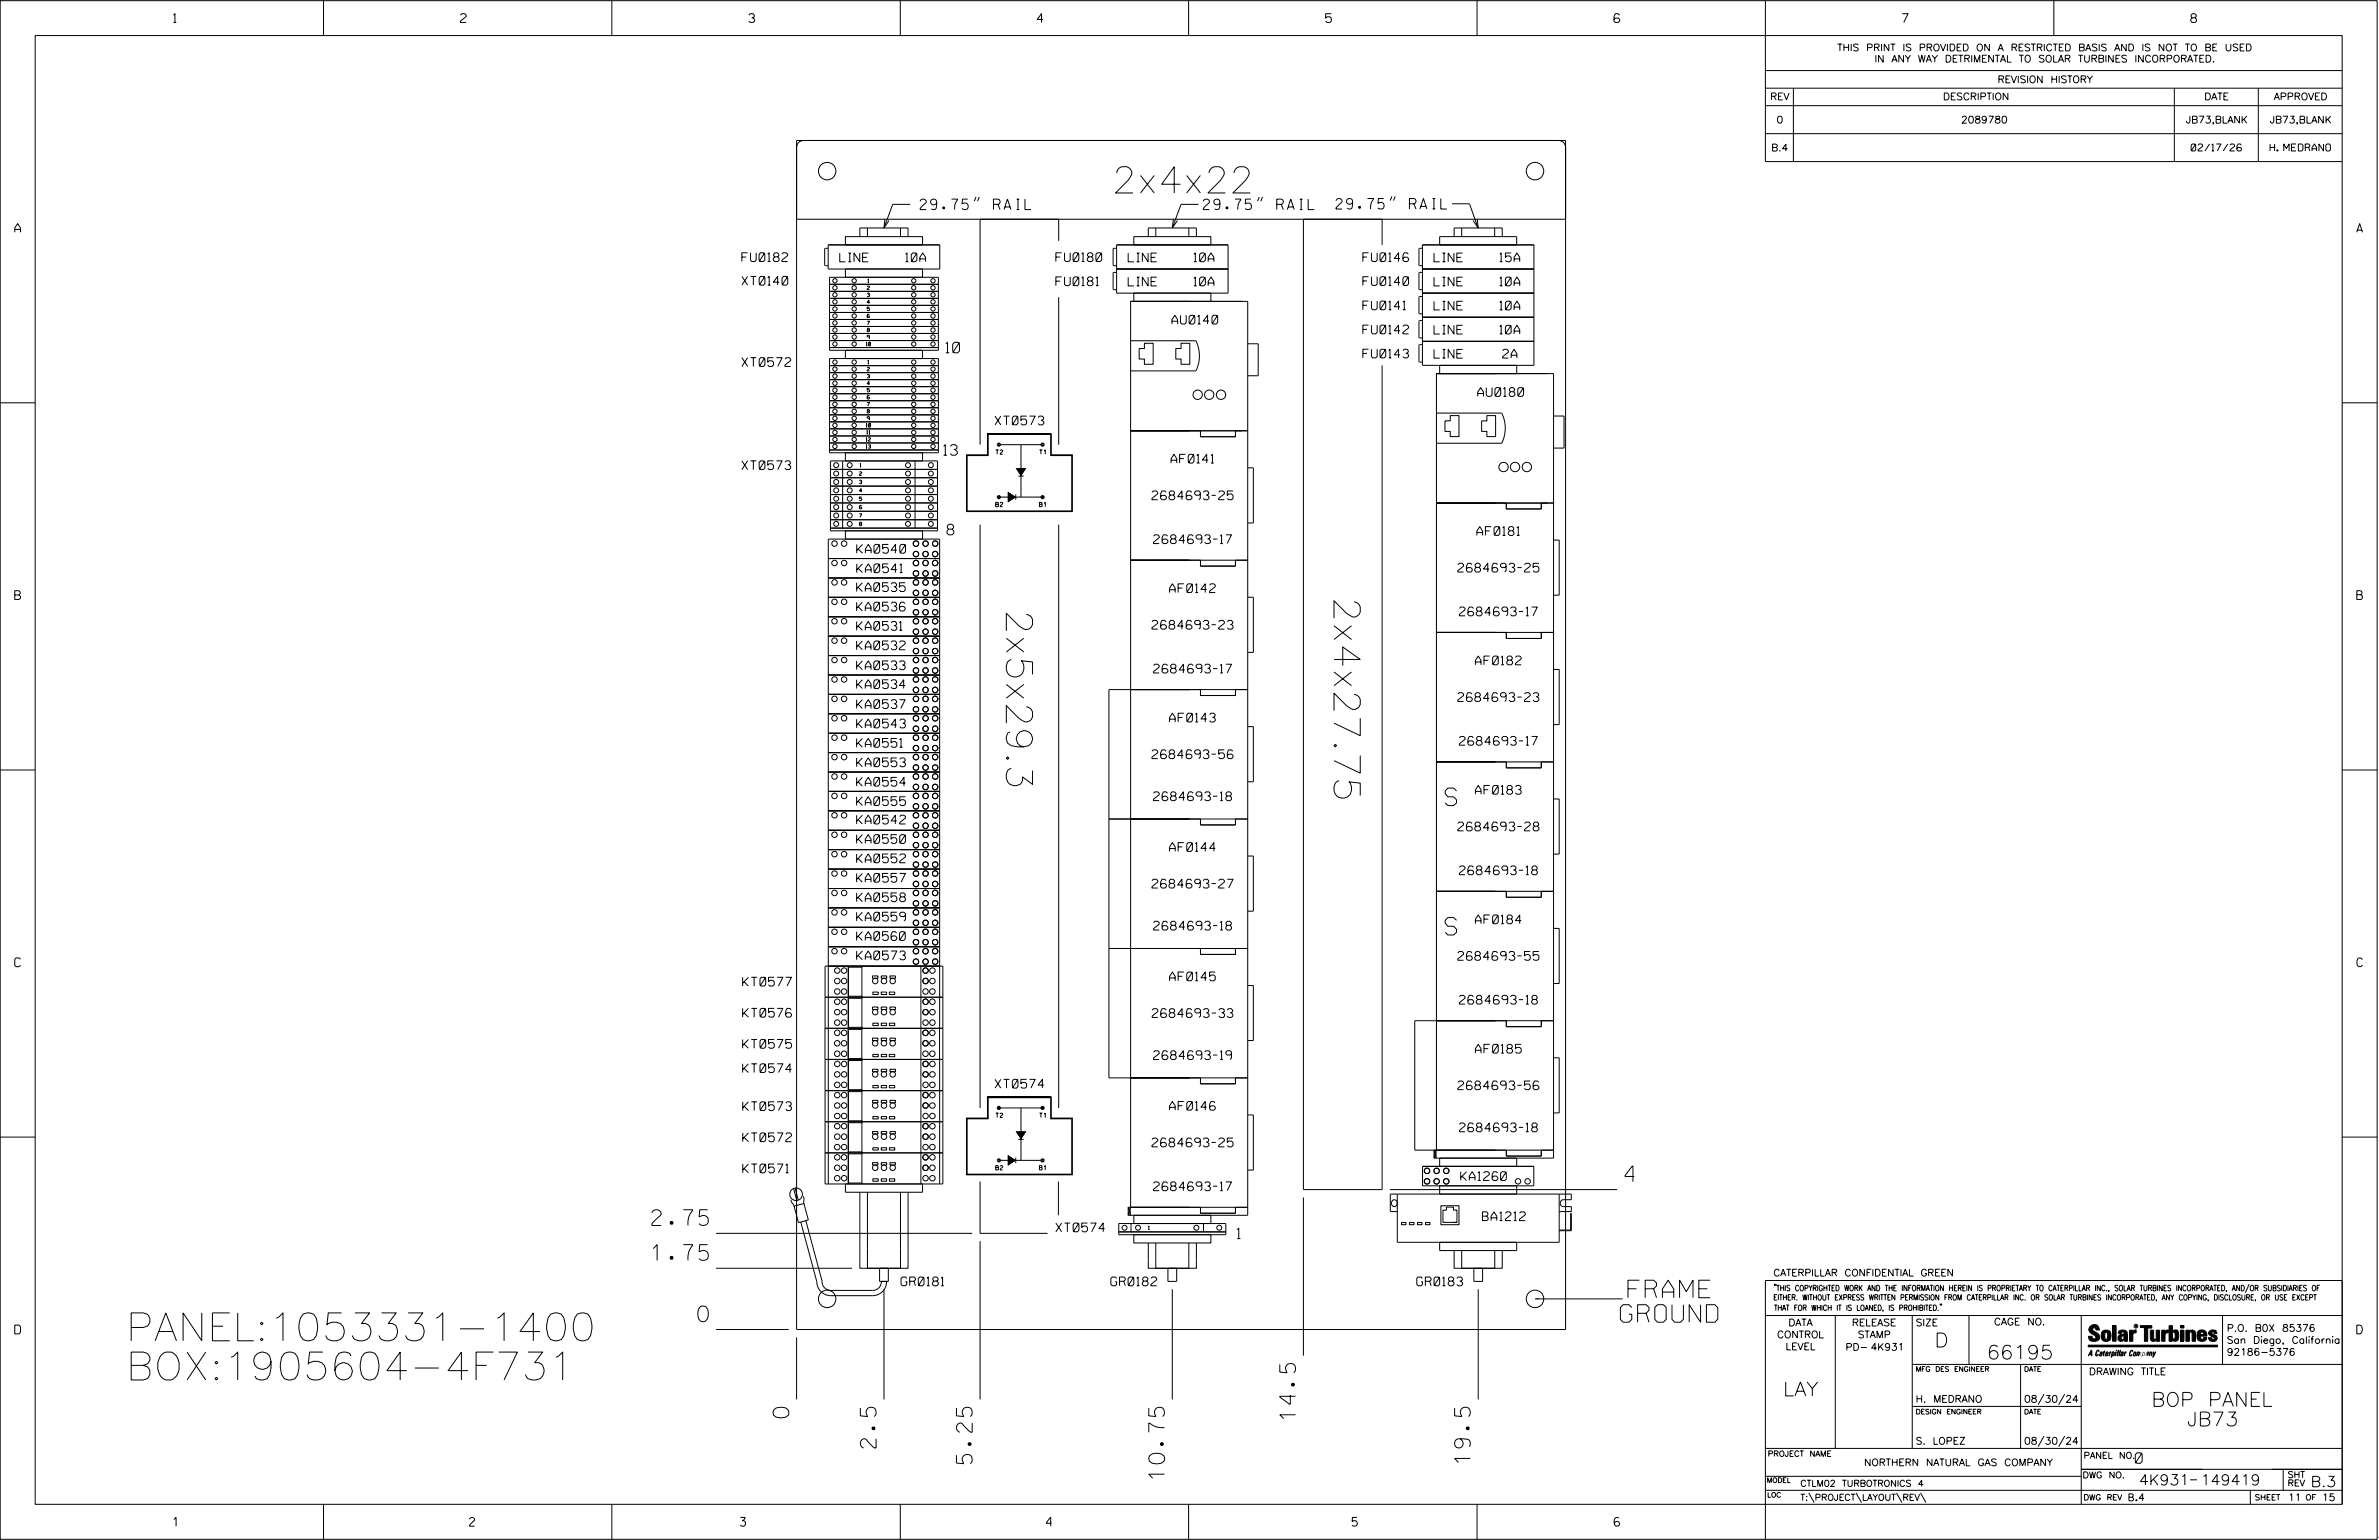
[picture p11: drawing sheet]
<svg xmlns="http://www.w3.org/2000/svg" width="864mm" height="559mm" viewBox="0 0 864 559" stroke-linecap="round" stroke-linejoin="round" font-family="sans-serif">
<defs><g id="words">
<g font-size="10.2">
<text x="45.7" y="486.5">PANEL:1053331-1400</text>
<text x="45.7" y="500.7">BOX:1905604-4F731</text>
</g>
<g font-size="9.5">
<text x="403.6" y="70">2x4x22</text>
<text x="365.3" y="221.2" transform="rotate(90 365.3 221.2)">2x5x29.3</text>
<text x="484.3" y="216.6" transform="rotate(90 484.3 216.6)">2x4x27.75</text>
</g>
<g font-size="6.3">
<text x="524.6" y="292.3">S</text>
<text x="524.6" y="339.3">S</text>
<text x="591" y="470.9">FRAME</text>
<text x="588.2" y="479.8">GROUND</text>
</g>
<g font-size="5.7">
<text x="589.9" y="428.8">4</text>
<text x="236.6" y="444.7">2.75</text>
<text x="236.6" y="457.4">1.75</text>
<text x="253.3" y="479.6">0</text>
<text x="286.3" y="514.4" transform="rotate(-90 286.3 514.4)">0</text>
<text x="470.3" y="515.3" transform="rotate(-90 470.3 515.3)">14.5</text>
<text x="318" y="525.4" transform="rotate(-90 318 525.4)">2.5</text>
<text x="352.9" y="531.1" transform="rotate(-90 352.9 531.1)">5.25</text>
<text x="533.7" y="531.1" transform="rotate(-90 533.7 531.1)">19.5</text>
<text x="422.7" y="536.8" transform="rotate(-90 422.7 536.8)">10.75</text>
</g>
<g font-size="5.1">
<text x="702.3" y="488.8">D</text>
<text x="721.2" y="493.2">66195</text>
<text x="647.3" y="506.5">LAY</text>
<text x="781" y="510.3">BOP PANEL</text>
<text x="793.9" y="517.4">JB73</text>
</g>
<g font-size="3.8">
<text x="334" y="76.1">29.75&quot; RAIL</text>
<text x="436.8" y="76.1">29.75&quot; RAIL</text>
<text x="485" y="75.8">29.75&quot; RAIL</text>
<text x="343.4" y="128">10</text>
<text x="342.5" y="165.2">13</text>
<text x="343.8" y="194">8</text>
<text x="449.1" y="449.4">1</text>
<text x="775.1" y="531">0</text>
<text x="776.5" y="538.9">4K931</text>
<text x="798.8" y="538.9">149419</text>
<text x="838.8" y="539.5">B.3</text>
</g>
<g font-size="3.2">
<text x="63" y="8.2">1</text>
<text x="167.2" y="8.2">2</text>
<text x="271.8" y="8.2">3</text>
<text x="376.5" y="8.2">4</text>
<text x="481.2" y="8.2">5</text>
<text x="690.6" y="8.2">7</text>
<text x="795.3" y="8.2">8</text>
<text x="5.4" y="84.3">A</text>
<text x="855.5" y="84.3">A</text>
<text x="269.3" y="94.9">FU0182</text>
<text x="304.8" y="95">LINE</text>
<text x="328.7" y="95">10A</text>
<text x="383.3" y="94.9">FU0180</text>
<text x="409.5" y="95">LINE</text>
<text x="433.4" y="95">10A</text>
<text x="494.7" y="94.9">FU0146</text>
<text x="520.6" y="95">LINE</text>
<text x="544.4" y="95">15A</text>
<text x="269.3" y="103.5">XT0140</text>
<text x="383.3" y="103.6">FU0181</text>
<text x="409.5" y="103.7">LINE</text>
<text x="433.4" y="103.7">10A</text>
<text x="494.7" y="103.6">FU0140</text>
<text x="520.6" y="103.7">LINE</text>
<text x="544.4" y="103.7">10A</text>
<text x="494.7" y="112.4">FU0141</text>
<text x="520.6" y="112.5">LINE</text>
<text x="544.4" y="112.5">10A</text>
<text x="425.4" y="117.6">AU0140</text>
<text x="494.7" y="121.1">FU0142</text>
<text x="520.6" y="121.2">LINE</text>
<text x="544.4" y="121.2">10A</text>
<text x="494.7" y="129.9">FU0143</text>
<text x="520.6" y="130">LINE</text>
<text x="545.5" y="129.9">2A</text>
<text x="269.3" y="133">XT0572</text>
<text x="536.4" y="143.8">AU0180</text>
<text x="361.2" y="154.2">XT0573</text>
<text x="269.3" y="170.4">XT0573</text>
<text x="425.1" y="168">AF0141</text>
<text x="418.2" y="181.3">2684693-25</text>
<text x="418.7" y="197.2">2684693-17</text>
<text x="536.1" y="194.3">AF0181</text>
<text x="311" y="200.7">KA0540</text>
<text x="311" y="207.8">KA0541</text>
<text x="529.2" y="207.6">2684693-25</text>
<text x="311" y="214.6">KA0535</text>
<text x="424.6" y="215">AF0142</text>
<text x="5.4" y="217.5">B</text>
<text x="311" y="221.7">KA0536</text>
<text x="855.6" y="217.5">B</text>
<text x="529.8" y="223.5">2684693-17</text>
<text x="311" y="228.7">KA0531</text>
<text x="418.2" y="228.3">2684693-23</text>
<text x="311" y="235.8">KA0532</text>
<text x="311" y="243">KA0533</text>
<text x="418.7" y="244.2">2684693-17</text>
<text x="535.6" y="241.2">AF0182</text>
<text x="311" y="249.8">KA0534</text>
<text x="311" y="257.1">KA0537</text>
<text x="529.2" y="254.5">2684693-23</text>
<text x="424.6" y="262">AF0143</text>
<text x="311" y="264.1">KA0543</text>
<text x="311" y="271.2">KA0551</text>
<text x="418.2" y="275.3">2684693-56</text>
<text x="529.8" y="270.4">2684693-17</text>
<text x="311" y="278.2">KA0553</text>
<text x="311" y="285.2">KA0554</text>
<text x="311" y="292.3">KA0555</text>
<text x="418.7" y="290.5">2684693-18</text>
<text x="535.6" y="288.2">AF0183</text>
<text x="311" y="299">KA0542</text>
<text x="529.2" y="301.5">2684693-28</text>
<text x="311" y="306">KA0550</text>
<text x="424.6" y="308.9">AF0144</text>
<text x="311" y="313.1">KA0552</text>
<text x="529.8" y="317.4">2684693-18</text>
<text x="311" y="320.1">KA0557</text>
<text x="418.2" y="322.2">2684693-27</text>
<text x="311" y="327.1">KA0558</text>
<text x="311" y="334.2">KA0559</text>
<text x="535.6" y="335.2">AF0184</text>
<text x="311" y="341.2">KA0560</text>
<text x="418.7" y="337.5">2684693-18</text>
<text x="5.4" y="350.8">C</text>
<text x="311" y="348.3">KA0573</text>
<text x="529.2" y="348.4">2684693-55</text>
<text x="855.6" y="350.8">C</text>
<text x="269.6" y="357.8">KT0577</text>
<text x="424.6" y="355.9">AF0145</text>
<text x="529.8" y="364.3">2684693-18</text>
<text x="269.6" y="369.1">KT0576</text>
<text x="418.2" y="369.2">2684693-33</text>
<text x="269.6" y="380.4">KT0575</text>
<text x="535.6" y="382.1">AF0185</text>
<text x="269.6" y="389.2">KT0574</text>
<text x="418.7" y="384.4">2684693-19</text>
<text x="361.2" y="394.8">XT0574</text>
<text x="529.2" y="395.4">2684693-56</text>
<text x="269.6" y="403">KT0573</text>
<text x="424.6" y="402.9">AF0146</text>
<text x="529.8" y="410.7">2684693-18</text>
<text x="269.6" y="414.3">KT0572</text>
<text x="418.2" y="416.1">2684693-25</text>
<text x="269.6" y="425.6">KT0571</text>
<text x="530.3" y="428.3">KA1260</text>
<text x="418.7" y="432">2684693-17</text>
<text x="538.1" y="442.9">BA1212</text>
<text x="383.3" y="447">XT0574</text>
<text x="327.1" y="466.6">GR0181</text>
<text x="403.3" y="466.6">GR0182</text>
<text x="514.3" y="466.6">GR0183</text>
<text x="5.4" y="484">D</text>
<text x="855.6" y="484">D</text>
<text x="62.8" y="553.8">1</text>
<text x="170.4" y="553.8">2</text>
<text x="268.8" y="553.8">3</text>
<text x="379.8" y="553.8">4</text>
<text x="490.8" y="553.8">5</text>
<text x="585.9" y="553.8">6</text>
</g>
<g font-size="2.5">
<text x="666.9" y="18.5">THIS PRINT IS PROVIDED ON A RESTRICTED BASIS AND IS NOT TO BE USED</text>
<text x="680.5" y="22.6">IN ANY WAY DETRIMENTAL TO SOLAR TURBINES INCORPORATED.</text>
<text x="725.1" y="30">REVISION HISTORY</text>
<text x="642.6" y="36.3">REV</text>
<text x="705.3" y="36.3">DESCRIPTION</text>
<text x="800.2" y="36.3">DATE</text>
<text x="825.4" y="36.3">APPROVED</text>
<text x="644.9" y="44.7">0</text>
<text x="711.9" y="44.7">2089780</text>
<text x="793.5" y="44.7">JB73,BLANK</text>
<text x="823.9" y="44.7">JB73,BLANK</text>
<text x="643" y="54.8">B.4</text>
<text x="795.4" y="54.8">02/17/26</text>
<text x="824" y="54.8">H. MEDRANO</text>
<text x="643.8" y="463">CATERPILLAR CONFIDENTIAL GREEN</text>
<text x="645.1" y="485.5">CONTROL</text>
<text x="649.2" y="481.1">DATA</text>
<text x="672.3" y="481.1">RELEASE</text>
<text x="674.4" y="485.5">STAMP</text>
<text x="695.4" y="481.1">SIZE</text>
<text x="723.8" y="480.8">CAGE NO.</text>
<text x="808.4" y="483.1">P.O. B0X 85376</text>
<text x="648.2" y="489.8">LEVEL</text>
<text x="669.9" y="490">PD- 4K931</text>
<text x="808.4" y="487.5">San Diego, California</text>
<text x="808.4" y="491.8">92186-5376</text>
<text x="758.3" y="498.9">DRAWING TITLE</text>
<text x="695.4" y="508.9">H. MEDRANO</text>
<text x="734.8" y="508.9">08/30/24</text>
<text x="695.4" y="524.1">S. LOPEZ</text>
<text x="734.8" y="524.1">08/30/24</text>
<text x="676.7" y="531.9">NORTHERN NATURAL GAS COMPANY</text>
<text x="772.8" y="544.6">B.4</text>
<text x="830.6" y="544.6">11</text>
<text x="842.9" y="544.6">15</text>
</g>
<g font-size="2.3">
<text x="756.4" y="529.2">PANEL NO.</text>
<text x="653.5" y="539.4">CTLM02 TURBOTRONICS 4</text>
<text x="756" y="536.3">DWG NO.</text>
<text x="830.4" y="539.3">REV</text>
<text x="830.4" y="536.2">SHT</text>
<text x="653.5" y="544.5">T:\PROJECT\LAYOUT\REV\</text>
</g>
<g font-size="2">
<text x="643.8" y="468.4">&quot;THIS COPYRIGHTED WORK AND THE INFORMATION HEREIN IS PROPRIETARY TO CATERPILLAR INC., SOLAR TURBINES INCORPORATED, AND/OR SUBSIDIARIES OF</text>
<text x="643.8" y="471.8">EITHER. WITHOUT EXPRESS WRITTEN PERMISSION FROM CATERPILLAR INC. OR SOLAR TURBINES INCORPORATED, ANY COPYING, DISCLOSURE, OR USE EXCEPT</text>
<text x="644" y="475.6">THAT FOR WHICH IT IS LOANED, IS PROHIBITED.&quot;</text>
<text x="641.7" y="528.5">PROJECT NAME</text>
<text x="756.3" y="544.3">DWG REV</text>
<text x="818.5" y="544.3">SHEET</text>
<text x="836.9" y="544.3">OF</text>
</g>
<g font-size="1.8">
<text x="695.4" y="497.6">MFG DES ENGINEER</text>
<text x="734.8" y="497.6">DATE</text>
<text x="695.4" y="513.1">DESIGN ENGINEER</text>
<text x="734.8" y="513.1">DATE</text>
<text x="641.3" y="538">MODEL</text>
<text x="641.5" y="543.3">LOC</text>
</g>
<g font-size="1.6">
<text x="361.5" y="164.8">T2</text>
<text x="377.3" y="164.8">T1</text>
<text x="361.5" y="183.9">B2</text>
<text x="377.3" y="183.9">B1</text>
<text x="361.5" y="405.5">T2</text>
<text x="377.3" y="405.5">T1</text>
<text x="361.5" y="424.5">B2</text>
<text x="377.3" y="424.5">B1</text>
</g>
<g font-size="1.3">
<text x="314.8" y="105.1">2</text>
<text x="314.8" y="107.6">3</text>
<text x="315" y="102.5">1</text>
<text x="314.8" y="110.2">4</text>
<text x="314.8" y="112.7">5</text>
<text x="314.8" y="115.3">6</text>
<text x="314.8" y="117.8">7</text>
<text x="314.4" y="125.5">10</text>
<text x="314.8" y="120.4">8</text>
<text x="314.8" y="122.9">9</text>
<text x="314.8" y="134.6">2</text>
<text x="314.8" y="137.1">3</text>
<text x="315" y="132">1</text>
<text x="314.8" y="139.7">4</text>
<text x="314.8" y="142.2">5</text>
<text x="314.8" y="144.8">6</text>
<text x="314.8" y="147.3">7</text>
<text x="314.8" y="149.9">8</text>
<text x="314.4" y="155">10</text>
<text x="314.8" y="152.4">9</text>
<text x="314.4" y="160.1">12</text>
<text x="314.6" y="157.5">11</text>
<text x="314.4" y="162.6">13</text>
<text x="312" y="172.5">2</text>
<text x="312.2" y="169.4">1</text>
<text x="312" y="178.6">4</text>
<text x="312" y="175.5">3</text>
<text x="312" y="181.6">5</text>
<text x="312" y="187.7">7</text>
<text x="312" y="190.7">8</text>
<text x="416.9" y="446.1">1</text>
</g>
<text font-size=".9" x="775.1" y="481.7">R</text>
</g></defs>
<g fill="none" stroke="#000" stroke-width=".36">
<path d="M.1 .2h862.8v558.4h-862.8zM12.8 12.9h837.4v533h-837.4zM117.4 .2v12.7M222.1 .2v12.7M326.8 .2v12.7M431.5 .2v12.7M536.2 .2v12.7M587.9 5.5l-.5-.5h-1l-.5 1v1.7l.5 .4h1l.6-.4v-.6l-.6-.5h-1l-.5 .5M640.9 .2v58.4h209.3M745.6 .2v12.7M640.9 25.6h209.3M640.9 32h209.3"/>
<path d="M640.9 38.3h209.3M651 32v26.6M789.3 32v26.6M819.8 32v26.6M289.2 51h279.1v431.4h-279.1zM291.7 51a2.53 2.53 0 0 0-2.5 2.5M565.8 51a2.53 2.53 0 0 1 2.5 2.5M640.9 48.5h209.3M289.2 79.6h279.1M321.2 79.4l-.3 3.3 1.8-2.7M330.4 74.2h-6.3l-3.2 8.5M354.3 71.5l-.6 1.5"/>
<path d="M355.5 71.5l-.6 1.5M355.8 79.6v81.8M384.3 79.6v7.8M425.9 79.4l-.3 3.3 1.8-2.7M435.1 74.2h-6.4l-3.1 8.5M473.1 79.6v352.1h28.6v-299.1M501.7 79.6v9.3M505.3 71.3l-.7 1.5M506.5 71.3l-.7 1.5M527.1 73.9h6.3l3.2 8.8M536.3 79.4l.3 3.3-1.8-2.7M300.6 90.1h-1l-.2 .2v5.8l.2 .3h1"/>
<path d="M300.6 88.9h40.5v8.7h-40.5zM306.9 97.6h28v3h-28zM306.9 85.9h28v3h-28zM312.1 85.9v-3.2h17.5v3.2M314.9 82.7v3.2M326.9 82.7v3.2M405.3 88.9h40.5v17.5h-40.5zM405.3 97.6h40.5M405.3 90.1h-1l-.2 .2v5.8l.2 .3h1M405.3 98.8h-1l-.2 .3v5.8l.2 .2h1M411.6 85.9h28v3h-28zM416.8 85.9v-3.2h17.5v3.2"/>
<path d="M419.6 82.7v3.2M431.6 82.7v3.2M516.4 98.8h-1.1l-.2 .3v5.8l.2 .2h1.1M516.4 90.1h-1.1l-.2 .2v5.8l.2 .3h1.1M516.4 88.9h40.4v43.7h-40.4zM516.4 97.6h40.4M527.9 85.9v-3.2h17.4v3.2M530.6 82.7v3.2M542.6 82.7v3.2M550.6 88.9v-3h-28v3M301.1 100.6h39.5v26.5h-39.5zM301.1 103.2h39.5"/>
<path d="M301.1 105.7h39.5M301.1 108.3h39.5M301.1 110.8h39.5M301.1 113.4h39.5M301.1 115.9h39.5M301.1 118.5h39.5M384.3 107.8v53.6M411.6 106.4h28v3h-28zM516.4 107.6h-1.1l-.2 .2v5.8l.2 .3h1.1M516.4 116.3h-1.1l-.2 .3v5.8l.2 .2h1.1M516.4 115.1h40.4M516.4 106.4h40.4"/>
<path d="M301.1 126.1h39.5M301.1 130.1h39.5v34.2h-39.5zM301.1 123.6h39.5M301.1 121h39.5M301.1 132.7h39.5M301.1 135.2h39.5M301.1 137.8h39.5M306.9 127.1h28v3h-28zM410.4 123.6h23.7a12.4 12.4 0 0 1 0 11h-23.7M415.4 124.6h3.2v7.6h-3.2v-1.9h-1.9v-3.8h1.9zM428.7 124.6h3.2v7.6h-3.2v-1.9h-1.9v-3.8h1.9zM452.9 124.7h3.8v11.6h-3.8"/>
<path d="M516.4 125.1h-1.1l-.2 .2v5.8l.2 .3h1.1M516.4 123.9h40.4M522.6 132.6v3M550.6 132.6v3M.1 146.2h12.7M301.1 140.3h39.5M301.1 142.9h39.5M301.1 145.4h39.5M301.1 148h39.5M301.1 150.5h39.5M301.1 153.1h39.5M301.1 155.6h39.5"/>
<path d="M301.1 158.2h39.5M410.4 156.3h42.5M435.8 156.3v2.2h12.7v-2.2M521.4 149.9h23.7a12.4 12.4 0 0 1 0 10.9h-23.7M526.5 150.8h3.1v7.6h-3.1v-1.9h-2v-3.8h2zM539.7 150.8h3.2v7.6h-3.2v-1.9h-1.9v-3.8h1.9zM564 151h3.8v11.6h-3.8M850.2 146.2h12.7M301.1 163.3h39.5M301.1 160.7h39.5M301.4 167.3h38.9v25.3h-38.9zM301.4 170.3h38.9"/>
<path d="M301.4 173.4h38.9M301.4 176.4h38.9M301.4 179.5h38.9M305.9 167.3v24.3M306.9 164.3h28v3h-28zM332.2 167.3v24.3M363 161.4h15.1M368.7 179.4v1.9M369.7 172.8h1.9M370.6 161.4v19M452.9 169.8h2.1v20h-2.1M301.4 191.6h38.9"/>
<path d="M301.4 182.5h38.9M301.4 185.5h38.9M301.4 188.6h38.9M306.9 192.6h28v3h-28zM312.8 183.6l-.6-.2-.2 .4v.7l.6 .1 .2-.1-.2-.5-.6 .2M355.8 190.4v211.6M363 180.4h15.1M384.3 190.4v211.6M521.4 182.5h42.6M546.8 182.5v2.2h12.7v-2.2M564 196h2v20h-2M300.7 202.7h40.4"/>
<path d="M300.7 209.7h40.4M300.7 216.7h40.4M410.4 203.3h42.5M435.8 203.3v2.1h12.7v-2.1M452.9 216.7h2.1v20h-2.1M300.7 230.8h40.4M300.7 223.8h40.4M300.7 237.9h40.4M521.4 229.5h42.6M546.8 229.5v2.2h12.7v-2.2M300.7 244.9h40.4M300.7 252h40.4"/>
<path d="M300.7 259h40.4M435.8 250.2v2.2h12.7v-2.2M452.9 250.2h-50.3v140.9h50.3M564 242.9h2v20h-2M.1 279.4h12.7M300.7 266.1h40.4M300.7 273.1h40.4M452.9 263.7h2.1v20h-2.1M521.4 276.5h42.6M546.8 276.5v2.1h12.7v-2.1M850.2 279.4h12.7M300.7 280.1h40.4"/>
<path d="M300.7 287.2h40.4M300.7 294.2h40.4M402.6 297.2h50.3M435.8 297.2v2.1h12.7v-2.1M564 289.9h2v20h-2M300.7 301.3h40.4M300.7 308.3h40.4M300.7 315.3h40.4M452.9 310.6h2.1v20h-2.1M300.7 322.4h40.4M300.7 329.4h40.4M300.7 336.5h40.4"/>
<path d="M521.4 323.4h42.6M546.8 323.4v2.2h12.7v-2.2M564 336.9h2v20h-2M299.5 350.6h42.8v79h-42.8zM300.7 343.5h40.4M307.9 350.6v22.5M312.9 350.6v22.9h-5v10.6h5v45.5M312.9 350.9h-4.9v10.6h4.9M316.7 354.1h2v.9h-2zM316.9 360h1.9v.9h-1.9zM319.9 360h1.9v.9h-1.9zM319.9 354.1h2v.9h-2z"/>
<path d="M322.9 360h1.9v.9h-1.9zM323.1 354.1h1.9v.9h-1.9zM334.3 350.6v79M402.6 344.2h50.3M435.8 344.2v2.1h12.7v-2.1M452.9 357.6h2.1v20h-2.1M299.5 373.1h42.8M299.5 361.8h42.8M307.9 373.1v11.3M312.8 373.1v11.3M312.9 362.2h-4.9v10.6h4.9M316.7 376.7h2v.9h-2z"/>
<path d="M316.7 365.4h2v.9h-2zM316.9 371.3h1.9v.8h-1.9zM319.9 376.7h1.9v.9h-1.9zM319.9 371.3h1.9v.8h-1.9zM319.9 365.4h2v.9h-2zM322.9 371.3h1.9v.8h-1.9zM323.1 376.7h1.9v.9h-1.9zM323.1 365.4h1.9v.9h-1.9zM341.1 373.1v11.3M341.1 373.1v-177.5h-40.4v234M546.8 370.4v2.1h12.7v-2.1M564 370.4h-50.4v46.9h50.4"/>
<path d="M299.5 384.4h42.8M299.5 395.7h42.8M307.9 384.4v45.2M312.9 384.8h-4.9v10.6h4.9M312.9 396.1h-4.9v10.6h4.9M316.7 399.3h2v.9h-2zM316.7 388h2v.9h-2zM316.9 382.6h1.9v.8h-1.9zM316.9 393.9h1.9v.8h-1.9zM319.9 382.6h1.9v.8h-1.9zM319.9 393.9h1.9v.8h-1.9zM319.9 399.3h2v.9h-2z"/>
<path d="M319.9 388h2v.9h-2zM322.8 382.6h2v.8h-2zM322.9 393.9h1.9v.8h-1.9zM323.1 399.3h1.9v.9h-1.9zM323.1 388h1.9v.9h-1.9zM341.1 384.4v45.2M435.8 391.1v2.2h12.7v-2.2M564 383.8h2v20h-2M.1 412.6h12.7M299.5 418.3h42.8M299.5 407h42.8M312.9 418.7h-4.9v10.6h4.9"/>
<path d="M312.9 407.4h-4.9v10.6h4.9M316.7 410.6h2v.8h-2zM316.9 416.5h1.9v.8h-1.9zM316.9 405.2h1.9v.8h-1.9zM319.9 416.5h1.9v.8h-1.9zM319.9 405.2h1.9v.8h-1.9zM319.9 410.6h2v.8h-2zM322.9 416.5h1.9v.8h-1.9zM322.9 405.2h1.9v.8h-1.9zM323.1 410.6h1.9v.8h-1.9zM363 402h15.1M369.7 413.4h1.9"/>
<path d="M370.6 402v19M452.9 404.6h2.1v20h-2.1M520.6 417.3v2.9l.7-2.9v2.9zM521.4 417.3v-281.7h42.6v284.6h-43.4M546.8 417.3v2.2h12.7v-2.2M850.2 412.6h12.7M287.1 435.3l.2 1.1 .6 .5 .4 1M288.1 431.2l1.1 4.4M288.3 437.7l3.5-1 1.6 6-3.6 1zM288.6 431.1l1.2 4.4M291.6 434.1l.3 1.1v1.8M306.9 429.6v3h28v-3"/>
<path d="M312.1 432.6v27.6h17.5v-27.6M314.9 432.6v27.6h12v-27.6M316.7 421.9h2v.8h-2zM316.9 427.7h1.9v.9h-1.9zM319.9 427.7h1.9v.9h-1.9zM319.9 421.9h2v.8h-2zM322.9 427.7h1.9v.9h-1.9zM323.1 421.9h1.9v.8h-1.9zM355.8 428.7v18.8h24.5M363 421h15.1M368.7 420.1v1.9M384.2 428.7v12.3"/>
<path d="M409.5 438.1h43.4M409.5 438.1v2.9M409.5 438.1l.8 2.9v-2.9l-.8 2.9M410.4 438.1v-328.7h42.5v331.6h-43.4M435.8 438.1v2.1h12.7v-2.1M473.1 434.5v57.4M504.5 431.7h82.5M505.5 435.6a1.14 1.14 0 0 1 1.7 1 1.14 1.14 0 0 1-1.7 1l-.4-1zM507.2 439.6h-2.5v-6.3h65.7v2h-3a1.27 1.27 0 0 0-1 1.3 1.27 1.27 0 0 0 1 1.2h3v1.8h-4.4M507.2 433.3v17.5h58.8v-17.5M516.4 423.2h40.4v7.1h-40.4zM522.6 420.2v3"/>
<path d="M522.6 430.3v3M523.1 437.5h6.5v6.9h-6.5zM550.6 420.2v3M550.6 430.3v3M260 447.5h92.9M290.7 443.4l5.8 21.7a5.1 5.1 0 0 0 5.1 5h15.2a5.1 5.1 0 0 0 5-5.1M292.5 442.9l5.9 22a3.2 3.2 0 0 0 3.2 3.3h15.2a3.1 3.1 0 0 0 3.1-3.2M355.8 450.4v57.4M406.1 444h38.9v4h-38.9zM406.1 447h38.9M410.6 444v3M411.6 448h28v3h-28z"/>
<path d="M411.6 441h28v3h-28zM416.8 451v9.2h17.5v-9.2M419.6 451v9.2h12v-9.2M436.9 444v3M508.7 443.6h1.7v.8h-1.7zM511.6 443.6h1.7v.8h-1.7zM514.6 443.6h1.6v.8h-1.6zM517.5 443.6h1.6v.8h-1.6zM522.6 450.8v3h28v-3M527.9 453.8v6.4h17.4v-6.4M528.9 443.5h-5.1v-4.4h1.3v-1.1h2.5v1.1h1.3v4.4h-1.4M530.6 453.8v6.4h12v-6.4"/>
<path d="M566 446.3h4.2v-6h.2v6.3h-4.4M260 460.2h49.3M319.3 460.2h3.2v4.8h-3.2zM320.9 467.8v40M424 460.2h3.1v4.8h-3.1zM425.6 467.8v40M535 460.2h3.2v4.8h-3.2zM536.6 467.8v40M557.2 471.3h31.8M640.9 477.3h209.3M644.2 466.1l-.1 .4M644.7 466.1l-.2 .4"/>
<path d="M666.2 477.3v48.3M694.2 477.3v48.3M704.4 473.3l-.1 .4M704.8 473.3l-.1 .4M714.8 477.3v17.8M755.5 477.3v68.6M806.8 477.3v17.8M816.5 466l-1.4 3.1M850.2 464.6h-209.3v94M850.2 464.8v81.1M260 482.4h26.3M289.2 485.3v22.5"/>
<path d="M694.2 495.1h156M733.5 495.1v30.5M758.6 481.4a2.02 2.02 0 0 1 3.1-.1l.5 1.3h-1.3l-.2-.6-.4-.2-.6 .1-.1 .4 .4 .7a2.46 2.46 0 0 1 2.2 2.9 2.83 2.83 0 0 1-3.8 .3l-.3-1.3h1.3l.2 .7 .6 .3 .5-.2 .2-.5-.4-.6-1.9-1.2-.4-.9zM759.2 491.3h-.7l.7-1.2v1.9h.2l-.1-2.1-1.3 2.1 .5-.5h.7M761.3 490l.3-.2 .4 .3-.1 .3-.3-.4-.4 .3-.3 1.6h.4l.4-.5-.3 .6-.4 .1-.3-.4zM762.6 490.6l.5-.1-.1 1.4h-.9a.74 .74 0 0 1 .9-.8l-.3 .7-.5 .1 .2-.5 .6-.2v-.5l-.7 .2zM763 483.2a2.17 2.17 0 0 1 3.1 0l.3 1.4-.3 1.5a2.17 2.17 0 0 1-3.1 0l-.3-1.5zM763.6 490.5l.4-.4 .2 .6h-.3l-.3 .9 .2 .4-.3-.1zM764.1 483.7l.5-.4 .4 .3v2.2l-.4 .2-.5-.2zM764.6 491.1l.6 .2v-.7l-.4-.1-.4 .6-.1 .8h.6M764.6 491.1l-.1 .8h.4M764.6 482.6v.8"/>
<path d="M764.8 490.7l.4 .1v.3h-.6zM765 491.5l-.1 .4zM766 490.5l-.5 1.5zM766 490.8l.4-.3-.4 .4M766.9 481h1.3v5.7h-1.3zM767 490.8l.5 .1-.3 .8-.4 .2zM767.3 490.5h-.5l-.5 2M767.3 490.5a.8 .8 0 0 1 .2 1 .8 .8 0 0 1-.9 .4l-.1 .6M767.3 490.5l-.1 .2M768.1 490.5l-.4 1.5zM768.2 489.9h.3l-.1 .2h-.2zM769 489.9l-.5 2.1z"/>
<path d="M769.7 489.9l-.6 2.1zM770.1 491.4l.5-.3-.5 .8zM770.4 491.9h.1M770.6 491.1l.1-.4-.7 .2 .1-.3 .6-.1 .2 .3-.5 1.1M770.6 491.1a.74 .74 0 0 0-.8 .8h.6M771 484.8h-.7l-.3 .6 .4 .7 .5-.3 .1-2.4h-.8l-.1 .4h-1.2a1.71 1.71 0 0 1 1.8-1.3 1.71 1.71 0 0 1 1.6 1.4v2.8h-1.1l-.1-.6M771 484.2l-1.5 .1a1.41 1.41 0 0 0 0 2.4l.5 .1 1.1-.7M771.2 486.1h-.1M771.4 490.5l.1 .3 .4-.3-.9 1.5zM771.5 490.8h.1M773 482.7h1.2v.5l.5-.5 .7-.1v1h-.6l-.5 .4-.1 2.7h-1.2zM773.3 490.3l.6-.4 .4 .2-.1 .4-.3-.4a1.28 1.28 0 0 0-.5 1.8l.6-.4-.1 .4-.8 .1z"/>
<path d="M774.7 490.8l.5-.3a.88 .88 0 0 1 .2 .9 .88 .88 0 0 1-.7 .7l-.2-.2zM774.8 490.9h.5l-.3 1h-.3l-.2-.2zM775.2 490.5l-.1 .2M776.8 481h4.3v.9h-1.5v4.8h-1.3M776.8 490.6l-.8 .2v-.3l-.4 1.5 .8-1.3v1.3l.3-1.2M779.3 491.1h.4M779.6 490.5h.3l-.3 1.4M779.6 490.7h.2l-.1 .4M779.7 491.1l-.1 .4M779.7 491.1l-.4 .2M780.1 492l.4-1.5 .1 .3 .3-.3 .3 .2-.3 1.3v-1.3l-.7 1.3M780.6 482.7h1.2v2.7l.1 .4 .4 .3 .4-.7v-2.7h1.2l.1 4h-1.3v-.5l-1.1 .6-.7-.3-.3-.7z"/>
<path d="M781.6 492.5l1-2-.8 1.3-.2-1.3-.2 2M784.7 482.7h1.2v.5l.5-.5 .7-.1v1h-.5l-.6 .4-.1 2.7h-1.2zM787.4 481h1.2v2a1.4 1.4 0 0 1 2.2 .2l.1 1.4-.4 1.9-1.5 .1-.4-.5v-1l.5 .9 .5-.3v-2.1l-.5-.4-.5 .7v2.8h-1.2zM791.5 482.7h1.3v4h-1.3zM791.5 481h1.3v.9h-1.3zM793.5 482.7h1.3v.4l.7-.5 1.1 .2 .4 .6v3.3h-1.2l-.3-3.4-.7 .2v3.2h-1.3zM794.8 483.1h.1M797.7 483.2a1.92 1.92 0 0 1 2.4-.5 1.92 1.92 0 0 1 1 2.1h-2.3v.8l.6 .5 .5-.3v-.5h1.2a1.83 1.83 0 0 1-2.1 1.4 1.83 1.83 0 0 1-1.5-2.1zM798.8 484.2v.6M799.1 483.4h.6l.2 .8h-1.1zM804.6 482.9a1.84 1.84 0 0 0-2.9 .8 3.3 3.3 0 0 0 2.2 1.9l-.5 .5-.4-.3-.1-.4h-1.2l.1 .6a1.92 1.92 0 0 0 2.9 .4M804.9 483.8h-1.2l-.2-.6-.5 .1-.1 .3 .1 .3 1.8 .9"/>
<path d="M805.1 488.1h-47.1v.6h47.1M694.2 510.3h61.3M742 505.8l-2.2 3.9M749.5 505.8l-2.2 3.9M640.9 525.6h209.2M640.9 535.7h114.6M742 521.1l-2.2 3.8M749.5 521.1l-2.2 3.8M755.5 533.2h94.7M795 537h2.6M828.8 533.2v7.6M117.4 545.9v12.7"/>
<path d="M222.1 545.9v12.7M326.8 545.9v12.7M431.5 545.9v12.7M536.2 545.9v12.7M640.9 540.8h209.3M656.6 541.7l2 3.5M673.8 541.7l1.9 3.5M688.4 541.7l2 3.5M697.2 541.7l1.9 3.5M816.9 541v4.9M863.5 558h.1"/>
<circle cx="300.3" cy="62.1" r="3.2"/>
<circle cx="557.2" cy="62.1" r="3.2"/>
<circle cx="303.1" cy="107" r=".8"/>
<circle cx="303.1" cy="117.2" r=".8"/>
<circle cx="303.1" cy="109.5" r=".8"/>
<circle cx="303.1" cy="112.1" r=".8"/>
<circle cx="303.1" cy="104.4" r=".8"/>
<circle cx="303.1" cy="114.6" r=".8"/>
<circle cx="303.1" cy="119.7" r=".79"/>
<circle cx="303.1" cy="101.9" r=".79"/>
<circle cx="310.1" cy="107" r=".79"/>
<circle cx="310.1" cy="109.5" r=".79"/>
<circle cx="310.1" cy="117.2" r=".79"/>
<circle cx="310.1" cy="104.4" r=".79"/>
<circle cx="310.1" cy="114.6" r=".79"/>
<circle cx="310.1" cy="112.1" r=".79"/>
<circle cx="310.1" cy="119.7" r=".79"/>
<circle cx="310.1" cy="101.9" r=".78"/>
<circle cx="331.7" cy="107" r=".8"/>
<circle cx="331.7" cy="117.2" r=".8"/>
<circle cx="331.7" cy="109.5" r=".8"/>
<circle cx="331.7" cy="112.1" r=".8"/>
<circle cx="331.7" cy="114.6" r=".8"/>
<circle cx="331.7" cy="104.4" r=".8"/>
<circle cx="331.7" cy="119.7" r=".79"/>
<circle cx="331.7" cy="101.9" r=".79"/>
<circle cx="338.7" cy="107" r=".79"/>
<circle cx="338.7" cy="117.2" r=".79"/>
<circle cx="338.7" cy="109.5" r=".79"/>
<circle cx="338.7" cy="114.6" r=".79"/>
<circle cx="338.7" cy="104.4" r=".79"/>
<circle cx="338.7" cy="112.1" r=".79"/>
<circle cx="338.7" cy="119.7" r=".79"/>
<circle cx="338.7" cy="101.9" r=".78"/>
<circle cx="303.1" cy="133.9" r=".8"/>
<circle cx="303.1" cy="124.8" r=".8"/>
<circle cx="303.1" cy="136.5" r=".8"/>
<circle cx="303.1" cy="131.4" r=".8"/>
<circle cx="303.1" cy="139" r=".8"/>
<circle cx="303.1" cy="122.3" r=".8"/>
<circle cx="310.1" cy="133.9" r=".79"/>
<circle cx="310.1" cy="124.8" r=".79"/>
<circle cx="310.1" cy="136.5" r=".79"/>
<circle cx="310.1" cy="139" r=".79"/>
<circle cx="310.1" cy="131.4" r=".79"/>
<circle cx="310.1" cy="122.3" r=".79"/>
<circle cx="331.7" cy="136.5" r=".8"/>
<circle cx="331.7" cy="133.9" r=".8"/>
<circle cx="331.7" cy="124.8" r=".8"/>
<circle cx="331.7" cy="139" r=".8"/>
<circle cx="331.7" cy="122.3" r=".8"/>
<circle cx="331.7" cy="131.4" r=".8"/>
<circle cx="338.7" cy="133.9" r=".79"/>
<circle cx="338.7" cy="124.8" r=".79"/>
<circle cx="338.7" cy="136.5" r=".79"/>
<circle cx="338.7" cy="122.3" r=".79"/>
<circle cx="338.7" cy="131.4" r=".79"/>
<circle cx="338.7" cy="139" r=".79"/>
<circle cx="303.1" cy="144.1" r=".8"/>
<circle cx="303.1" cy="151.8" r=".8"/>
<circle cx="303.1" cy="159.4" r=".8"/>
<circle cx="303.1" cy="141.6" r=".8"/>
<circle cx="303.1" cy="149.2" r=".8"/>
<circle cx="303.1" cy="156.9" r=".8"/>
<circle cx="303.1" cy="154.3" r=".8"/>
<circle cx="303.1" cy="146.7" r=".79"/>
<circle cx="310.1" cy="159.4" r=".79"/>
<circle cx="310.1" cy="151.8" r=".79"/>
<circle cx="310.1" cy="144.1" r=".79"/>
<circle cx="310.1" cy="156.9" r=".79"/>
<circle cx="310.1" cy="141.6" r=".79"/>
<circle cx="310.1" cy="149.2" r=".79"/>
<circle cx="310.1" cy="154.3" r=".79"/>
<circle cx="310.1" cy="146.7" r=".79"/>
<circle cx="331.7" cy="151.8" r=".8"/>
<circle cx="331.7" cy="144.1" r=".8"/>
<circle cx="331.7" cy="159.4" r=".8"/>
<circle cx="331.7" cy="156.9" r=".8"/>
<circle cx="331.7" cy="149.2" r=".8"/>
<circle cx="331.7" cy="141.6" r=".8"/>
<circle cx="331.7" cy="154.3" r=".8"/>
<circle cx="331.7" cy="146.7" r=".79"/>
<circle cx="338.7" cy="144.1" r=".79"/>
<circle cx="338.7" cy="151.8" r=".79"/>
<circle cx="338.7" cy="159.4" r=".79"/>
<circle cx="338.7" cy="141.6" r=".79"/>
<circle cx="338.7" cy="149.2" r=".79"/>
<circle cx="338.7" cy="156.9" r=".79"/>
<circle cx="338.7" cy="154.3" r=".79"/>
<circle cx="338.7" cy="146.7" r=".79"/>
<circle cx="434.8" cy="143.2" r="1.69"/>
<circle cx="439" cy="143.2" r="1.69"/>
<circle cx="443.2" cy="143.2" r="1.69"/>
<circle cx="303.1" cy="162" r=".8"/>
<circle cx="303.5" cy="177.9" r=".9"/>
<circle cx="303.5" cy="168.8" r=".9"/>
<circle cx="303.5" cy="171.8" r=".9"/>
<circle cx="303.5" cy="174.9" r=".9"/>
<circle cx="308.4" cy="177.9" r=".9"/>
<circle cx="308.4" cy="171.8" r=".9"/>
<circle cx="308.4" cy="168.8" r=".9"/>
<circle cx="308.4" cy="174.9" r=".9"/>
<circle cx="310.1" cy="162" r=".79"/>
<circle cx="329.6" cy="177.9" r=".9"/>
<circle cx="329.6" cy="168.8" r=".9"/>
<circle cx="329.6" cy="171.8" r=".9"/>
<circle cx="329.6" cy="174.9" r=".9"/>
<circle cx="331.7" cy="162" r=".8"/>
<circle cx="337.9" cy="171.8" r=".9"/>
<circle cx="337.9" cy="177.9" r=".9"/>
<circle cx="337.9" cy="168.8" r=".9"/>
<circle cx="337.9" cy="174.9" r=".89"/>
<circle cx="338.7" cy="162" r=".79"/>
<circle cx="545.8" cy="169.5" r="1.7"/>
<circle cx="550" cy="169.5" r="1.7"/>
<circle cx="554.3" cy="169.5" r="1.7"/>
<circle cx="302.9" cy="197.3" r="1"/>
<circle cx="303.5" cy="187.1" r=".91"/>
<circle cx="303.5" cy="181" r=".9"/>
<circle cx="303.5" cy="190.1" r=".9"/>
<circle cx="303.5" cy="184" r=".9"/>
<circle cx="306.4" cy="197.3" r="1"/>
<circle cx="308.4" cy="187.1" r=".91"/>
<circle cx="308.4" cy="190.1" r=".9"/>
<circle cx="308.4" cy="181" r=".9"/>
<circle cx="308.4" cy="184" r=".9"/>
<circle cx="329.6" cy="187.1" r=".91"/>
<circle cx="329.6" cy="190.1" r=".9"/>
<circle cx="329.6" cy="181" r=".9"/>
<circle cx="329.6" cy="184" r=".9"/>
<circle cx="332.5" cy="197.3" r="1"/>
<circle cx="336" cy="197.3" r="1"/>
<circle cx="337.9" cy="187.1" r=".9"/>
<circle cx="337.9" cy="190.1" r=".9"/>
<circle cx="337.9" cy="181" r=".9"/>
<circle cx="337.9" cy="184" r=".89"/>
<circle cx="339.5" cy="197.3" r="1"/>
<circle cx="302.9" cy="211.3" r=".99"/>
<circle cx="302.9" cy="204.3" r=".99"/>
<circle cx="302.9" cy="218.4" r=".98"/>
<circle cx="306.4" cy="211.3" r=".99"/>
<circle cx="306.4" cy="204.3" r=".99"/>
<circle cx="306.4" cy="218.4" r=".98"/>
<circle cx="332.5" cy="208.1" r="1"/>
<circle cx="332.5" cy="211.3" r="1"/>
<circle cx="332.5" cy="201" r=".99"/>
<circle cx="332.5" cy="204.3" r=".99"/>
<circle cx="332.5" cy="215.1" r=".99"/>
<circle cx="332.5" cy="218.4" r=".99"/>
<circle cx="336" cy="208.1" r="1"/>
<circle cx="336" cy="211.3" r="1"/>
<circle cx="336" cy="204.3" r=".99"/>
<circle cx="336" cy="201" r=".99"/>
<circle cx="336" cy="218.4" r=".99"/>
<circle cx="336" cy="215.1" r=".99"/>
<circle cx="339.5" cy="208.1" r="1"/>
<circle cx="339.5" cy="211.3" r="1"/>
<circle cx="339.5" cy="204.3" r=".99"/>
<circle cx="339.5" cy="201" r=".99"/>
<circle cx="339.5" cy="215.1" r=".99"/>
<circle cx="339.5" cy="218.4" r=".99"/>
<circle cx="302.9" cy="232.5" r=".99"/>
<circle cx="302.9" cy="225.4" r=".99"/>
<circle cx="302.9" cy="239.5" r=".98"/>
<circle cx="306.4" cy="232.5" r=".99"/>
<circle cx="306.4" cy="225.4" r=".99"/>
<circle cx="306.4" cy="239.5" r=".98"/>
<circle cx="332.5" cy="232.5" r="1"/>
<circle cx="332.5" cy="229.2" r="1"/>
<circle cx="332.5" cy="236.3" r=".99"/>
<circle cx="332.5" cy="225.4" r=".99"/>
<circle cx="332.5" cy="222.2" r=".99"/>
<circle cx="332.5" cy="239.5" r=".99"/>
<circle cx="336" cy="232.5" r="1"/>
<circle cx="336" cy="229.2" r="1"/>
<circle cx="336" cy="225.4" r=".99"/>
<circle cx="336" cy="222.2" r=".99"/>
<circle cx="336" cy="236.3" r=".99"/>
<circle cx="336" cy="239.5" r=".99"/>
<circle cx="339.5" cy="232.5" r="1"/>
<circle cx="339.5" cy="229.2" r="1"/>
<circle cx="339.5" cy="225.4" r=".99"/>
<circle cx="339.5" cy="236.3" r=".99"/>
<circle cx="339.5" cy="222.2" r=".99"/>
<circle cx="339.5" cy="239.5" r=".99"/>
<circle cx="302.9" cy="253.6" r="1"/>
<circle cx="302.9" cy="246.6" r=".99"/>
<circle cx="306.4" cy="253.6" r="1"/>
<circle cx="306.4" cy="246.6" r=".99"/>
<circle cx="332.5" cy="243.3" r="1"/>
<circle cx="332.5" cy="250.4" r="1"/>
<circle cx="332.5" cy="253.6" r="1"/>
<circle cx="332.5" cy="257.4" r=".99"/>
<circle cx="332.5" cy="246.6" r=".99"/>
<circle cx="336" cy="243.3" r="1"/>
<circle cx="336" cy="253.6" r="1"/>
<circle cx="336" cy="250.4" r="1"/>
<circle cx="336" cy="257.4" r=".99"/>
<circle cx="336" cy="246.6" r=".99"/>
<circle cx="339.5" cy="243.3" r="1"/>
<circle cx="339.5" cy="250.4" r="1"/>
<circle cx="339.5" cy="253.6" r="1"/>
<circle cx="339.5" cy="257.4" r=".99"/>
<circle cx="339.5" cy="246.6" r=".99"/>
<circle cx="302.9" cy="267.7" r=".99"/>
<circle cx="302.9" cy="274.7" r="1"/>
<circle cx="302.9" cy="260.6" r=".99"/>
<circle cx="306.4" cy="267.7" r=".99"/>
<circle cx="306.4" cy="274.7" r="1"/>
<circle cx="306.4" cy="260.6" r=".99"/>
<circle cx="332.5" cy="264.4" r="1"/>
<circle cx="332.5" cy="267.7" r="1"/>
<circle cx="332.5" cy="274.7" r="1"/>
<circle cx="332.5" cy="278.5" r=".99"/>
<circle cx="332.5" cy="260.6" r=".99"/>
<circle cx="332.5" cy="271.5" r=".99"/>
<circle cx="336" cy="264.4" r="1"/>
<circle cx="336" cy="267.7" r="1"/>
<circle cx="336" cy="274.7" r="1"/>
<circle cx="336" cy="260.6" r=".99"/>
<circle cx="336" cy="278.5" r=".99"/>
<circle cx="336" cy="271.5" r=".99"/>
<circle cx="339.5" cy="264.4" r="1"/>
<circle cx="339.5" cy="267.7" r="1"/>
<circle cx="339.5" cy="274.7" r="1"/>
<circle cx="339.5" cy="260.6" r=".99"/>
<circle cx="339.5" cy="278.5" r=".99"/>
<circle cx="339.5" cy="271.5" r=".99"/>
<circle cx="302.9" cy="288.8" r=".99"/>
<circle cx="302.9" cy="281.8" r=".99"/>
<circle cx="302.9" cy="295.8" r=".98"/>
<circle cx="306.4" cy="288.8" r=".99"/>
<circle cx="306.4" cy="281.8" r=".99"/>
<circle cx="306.4" cy="295.8" r=".98"/>
<circle cx="332.5" cy="299.6" r="1"/>
<circle cx="332.5" cy="288.8" r="1"/>
<circle cx="332.5" cy="285.6" r="1"/>
<circle cx="332.5" cy="292.6" r=".99"/>
<circle cx="332.5" cy="281.8" r=".99"/>
<circle cx="332.5" cy="295.8" r=".99"/>
<circle cx="336" cy="288.8" r="1"/>
<circle cx="336" cy="299.6" r="1"/>
<circle cx="336" cy="285.6" r="1"/>
<circle cx="336" cy="292.6" r=".99"/>
<circle cx="336" cy="281.8" r=".99"/>
<circle cx="336" cy="295.8" r=".99"/>
<circle cx="339.5" cy="299.6" r="1"/>
<circle cx="339.5" cy="288.8" r="1"/>
<circle cx="339.5" cy="285.6" r="1"/>
<circle cx="339.5" cy="292.6" r=".99"/>
<circle cx="339.5" cy="281.8" r=".99"/>
<circle cx="339.5" cy="295.8" r=".99"/>
<circle cx="302.9" cy="309.9" r="1"/>
<circle cx="302.9" cy="302.9" r=".99"/>
<circle cx="302.9" cy="317" r=".99"/>
<circle cx="306.4" cy="309.9" r="1"/>
<circle cx="306.4" cy="302.9" r=".99"/>
<circle cx="306.4" cy="317" r=".99"/>
<circle cx="332.5" cy="306.7" r="1"/>
<circle cx="332.5" cy="309.9" r="1"/>
<circle cx="332.5" cy="317" r=".99"/>
<circle cx="332.5" cy="302.9" r=".99"/>
<circle cx="332.5" cy="313.7" r=".99"/>
<circle cx="336" cy="306.7" r="1"/>
<circle cx="336" cy="309.9" r="1"/>
<circle cx="336" cy="317" r=".99"/>
<circle cx="336" cy="302.9" r=".99"/>
<circle cx="336" cy="313.7" r=".99"/>
<circle cx="339.5" cy="309.9" r="1"/>
<circle cx="339.5" cy="306.7" r="1"/>
<circle cx="339.5" cy="317" r=".99"/>
<circle cx="339.5" cy="302.9" r=".99"/>
<circle cx="339.5" cy="313.7" r=".99"/>
<circle cx="302.9" cy="324" r=".99"/>
<circle cx="302.9" cy="331.1" r="1"/>
<circle cx="302.9" cy="338.1" r=".99"/>
<circle cx="306.4" cy="324" r=".99"/>
<circle cx="306.4" cy="331.1" r="1"/>
<circle cx="306.4" cy="338.1" r=".99"/>
<circle cx="332.5" cy="324" r="1"/>
<circle cx="332.5" cy="320.8" r="1"/>
<circle cx="332.5" cy="331.1" r="1"/>
<circle cx="332.5" cy="338.1" r=".99"/>
<circle cx="332.5" cy="334.9" r=".99"/>
<circle cx="332.5" cy="327.8" r=".99"/>
<circle cx="336" cy="324" r="1"/>
<circle cx="336" cy="320.8" r="1"/>
<circle cx="336" cy="331.1" r="1"/>
<circle cx="336" cy="334.9" r=".99"/>
<circle cx="336" cy="338.1" r=".99"/>
<circle cx="336" cy="327.8" r=".99"/>
<circle cx="339.5" cy="324" r="1"/>
<circle cx="339.5" cy="320.8" r="1"/>
<circle cx="339.5" cy="331.1" r="1"/>
<circle cx="339.5" cy="338.1" r=".99"/>
<circle cx="339.5" cy="334.9" r=".99"/>
<circle cx="339.5" cy="327.8" r=".99"/>
<circle cx="302.9" cy="345.2" r=".99"/>
<circle cx="303.9" cy="356" r="1"/>
<circle cx="303.9" cy="359.8" r="1.01"/>
<circle cx="303.9" cy="352.2" r=".99"/>
<circle cx="306.4" cy="345.2" r=".99"/>
<circle cx="306.4" cy="356" r=".99"/>
<circle cx="306.4" cy="359.8" r="1"/>
<circle cx="306.4" cy="352.2" r=".98"/>
<circle cx="317.7" cy="356" r="1"/>
<circle cx="320.9" cy="356" r="1"/>
<circle cx="324.1" cy="356" r="1"/>
<circle cx="332.5" cy="345.1" r="1"/>
<circle cx="332.5" cy="341.9" r="1"/>
<circle cx="332.5" cy="348.9" r=".99"/>
<circle cx="336" cy="345.1" r="1"/>
<circle cx="336" cy="356" r="1"/>
<circle cx="336" cy="341.9" r="1"/>
<circle cx="336" cy="359.8" r="1"/>
<circle cx="336" cy="348.9" r=".99"/>
<circle cx="336" cy="352.2" r=".99"/>
<circle cx="338.5" cy="356" r="1"/>
<circle cx="338.5" cy="359.8" r="1"/>
<circle cx="338.5" cy="352.2" r=".99"/>
<circle cx="339.5" cy="345.1" r="1"/>
<circle cx="339.5" cy="341.9" r="1"/>
<circle cx="339.5" cy="348.9" r=".99"/>
<circle cx="303.9" cy="374.8" r="1"/>
<circle cx="303.9" cy="378.6" r=".99"/>
<circle cx="303.9" cy="371.1" r="1.01"/>
<circle cx="303.9" cy="363.5" r="1.01"/>
<circle cx="303.9" cy="367.3" r="1"/>
<circle cx="306.4" cy="374.8" r="1"/>
<circle cx="306.4" cy="378.6" r="1"/>
<circle cx="306.4" cy="363.5" r="1"/>
<circle cx="306.4" cy="371.1" r="1"/>
<circle cx="306.4" cy="367.3" r=".99"/>
<circle cx="317.7" cy="378.6" r="1"/>
<circle cx="317.7" cy="367.3" r=".99"/>
<circle cx="320.9" cy="378.6" r="1"/>
<circle cx="320.9" cy="367.3" r=".99"/>
<circle cx="324" cy="378.6" r="1"/>
<circle cx="324.1" cy="367.3" r=".99"/>
<circle cx="336" cy="374.8" r="1.01"/>
<circle cx="336" cy="378.6" r="1"/>
<circle cx="336" cy="371.1" r="1"/>
<circle cx="336" cy="363.5" r="1"/>
<circle cx="336" cy="367.3" r=".99"/>
<circle cx="338.5" cy="374.8" r="1"/>
<circle cx="338.5" cy="378.6" r=".99"/>
<circle cx="338.5" cy="371.1" r="1"/>
<circle cx="338.5" cy="363.5" r="1"/>
<circle cx="338.5" cy="367.3" r="1"/>
<circle cx="303.9" cy="382.4" r="1"/>
<circle cx="303.9" cy="397.4" r="1"/>
<circle cx="303.9" cy="393.7" r="1"/>
<circle cx="303.9" cy="386.1" r="1"/>
<circle cx="303.9" cy="389.8" r="1"/>
<circle cx="306.4" cy="382.4" r="1"/>
<circle cx="306.4" cy="397.4" r=".99"/>
<circle cx="306.4" cy="393.7" r=".99"/>
<circle cx="306.4" cy="386.1" r=".99"/>
<circle cx="306.4" cy="389.9" r=".99"/>
<circle cx="317.7" cy="389.8" r=".99"/>
<circle cx="320.9" cy="389.8" r=".99"/>
<circle cx="324.1" cy="389.9" r=".99"/>
<circle cx="336" cy="382.4" r="1"/>
<circle cx="336" cy="393.7" r="1"/>
<circle cx="336" cy="397.4" r="1"/>
<circle cx="336" cy="386.1" r="1"/>
<circle cx="336" cy="389.9" r=".99"/>
<circle cx="338.4" cy="382.4" r="1"/>
<circle cx="338.5" cy="397.4" r="1"/>
<circle cx="338.5" cy="386.1" r="1"/>
<circle cx="338.5" cy="393.7" r="1"/>
<circle cx="338.5" cy="389.8" r="1"/>
<circle cx="303.9" cy="412.5" r="1.01"/>
<circle cx="303.9" cy="408.6" r="1"/>
<circle cx="303.9" cy="404.9" r="1"/>
<circle cx="303.9" cy="416.2" r="1"/>
<circle cx="303.9" cy="419.9" r="1"/>
<circle cx="303.9" cy="401.1" r=".99"/>
<circle cx="306.4" cy="412.5" r="1"/>
<circle cx="306.4" cy="405" r=".99"/>
<circle cx="306.4" cy="408.7" r=".99"/>
<circle cx="306.4" cy="419.9" r=".99"/>
<circle cx="306.4" cy="416.2" r=".99"/>
<circle cx="306.4" cy="401.1" r=".98"/>
<circle cx="317.7" cy="412.5" r="1"/>
<circle cx="317.7" cy="401.1" r=".99"/>
<circle cx="320.9" cy="412.5" r="1"/>
<circle cx="320.9" cy="401.1" r=".99"/>
<circle cx="324.1" cy="412.5" r="1"/>
<circle cx="324.1" cy="401.1" r=".99"/>
<circle cx="336" cy="412.5" r="1"/>
<circle cx="336" cy="404.9" r=".99"/>
<circle cx="336" cy="419.9" r=".99"/>
<circle cx="336" cy="416.2" r=".99"/>
<circle cx="336" cy="408.7" r=".99"/>
<circle cx="336" cy="401.1" r=".99"/>
<circle cx="338.5" cy="412.5" r="1"/>
<circle cx="338.5" cy="416.2" r="1"/>
<circle cx="338.5" cy="408.6" r="1"/>
<circle cx="338.5" cy="404.9" r="1"/>
<circle cx="338.5" cy="419.9" r="1"/>
<circle cx="338.5" cy="401.1" r=".99"/>
<circle cx="289" cy="433.3" r="2.28"/>
<circle cx="303.9" cy="423.7" r="1.01"/>
<circle cx="303.9" cy="427.5" r="1"/>
<circle cx="306.4" cy="423.7" r="1"/>
<circle cx="306.4" cy="427.5" r=".99"/>
<circle cx="317.7" cy="423.7" r="1"/>
<circle cx="320.9" cy="423.7" r="1"/>
<circle cx="324.1" cy="423.7" r="1"/>
<circle cx="336" cy="423.7" r="1"/>
<circle cx="336" cy="427.5" r=".99"/>
<circle cx="338.5" cy="423.7" r="1"/>
<circle cx="338.5" cy="427.5" r="1"/>
<circle cx="518" cy="428.7" r=".99"/>
<circle cx="518" cy="424.9" r=".99"/>
<circle cx="521.5" cy="428.7" r=".98"/>
<circle cx="521.5" cy="424.9" r=".99"/>
<circle cx="525" cy="428.7" r=".98"/>
<circle cx="525" cy="424.9" r=".99"/>
<circle cx="551.1" cy="428.7" r=".99"/>
<circle cx="554.5" cy="428.7" r=".99"/>
<circle cx="408.2" cy="445.5" r=".89"/>
<circle cx="413.1" cy="445.5" r=".89"/>
<circle cx="434.3" cy="445.5" r=".9"/>
<circle cx="442.6" cy="445.5" r=".9"/>
<circle cx="300.3" cy="471.3" r="3.2"/>
<circle cx="557.2" cy="471.3" r="3.2"/>
<circle cx="775.4" cy="481.2" r=".69"/>
</g>
<g fill="#000">
<path d="M358.6 157.2h22.9v.6h-22.9zM365.9 178.5l2.8 1.9-2.8 1.9zM368.7 169.9h3.8l-1.9 2.9zM358.6 397.9h22.9v.6h-22.9zM365.9 419.1l2.8 1.9-2.8 1.9zM368.7 410.5h3.8l-1.9 2.9zM557.2 471.3l1.3-.2v.4zM768.1 490.5l-.4 1.5zM768.2 489.9h.3l-.1 .2h-.2zM769 489.9l-.5 2.1zM769.7 489.9l-.6 2.1zM791.5 481h1.3v.9h-1.3z"/>
<path d="M791.5 482.7h1.3v4h-1.3zM758 488.1h47.1v.6h-47.1z"/>
<path d="M350.7 164.9h7.6v-7.7h23.5l-.6 .6h-22.3v7.7h-7.6v19.7h37.6v-19.7h-7.7v-7.7l.6-.6v7.7h7.7v20.9h-38.8z" fill-rule="evenodd"/>
<path d="M361.8 161.4h1.6a.76 .76 0 0 1-.8 .7 .76 .76 0 0 1-.8-.7z" fill-rule="evenodd"/>
<path d="M362.1 160.8l.8-.2 .5 .8h-1.6z" fill-rule="evenodd"/>
<path d="M377.7 161.4h1.5a.78 .78 0 0 1-.7 .7 .78 .78 0 0 1-.8-.7z" fill-rule="evenodd"/>
<path d="M377.9 160.8l.9-.2 .4 .8h-1.5z" fill-rule="evenodd"/>
<path d="M361.8 180.4h1.6a.76 .76 0 0 1-.8 .8 .76 .76 0 0 1-.8-.8z" fill-rule="evenodd"/>
<path d="M362.1 179.8l.8-.1 .5 .7h-1.6z" fill-rule="evenodd"/>
<path d="M377.7 180.4h1.5a.78 .78 0 0 1-.7 .8 .78 .78 0 0 1-.8-.8z" fill-rule="evenodd"/>
<path d="M377.9 179.8l.9-.1 .4 .7h-1.5z" fill-rule="evenodd"/>
<path d="M350.7 405.5h7.6v-7.6h23.5l-.6 .6h-22.3v7.7h-7.6v19.7h37.6v-19.7h-7.7v-7.7l.6-.6v7.6h7.7v21h-38.8z" fill-rule="evenodd"/>
<path d="M361.8 402h1.6a.76 .76 0 0 1-.8 .8 .76 .76 0 0 1-.8-.8z" fill-rule="evenodd"/>
<path d="M362.1 401.5l.8-.2 .5 .7h-1.6z" fill-rule="evenodd"/>
<path d="M377.7 402h1.5a.78 .78 0 0 1-.7 .8 .78 .78 0 0 1-.8-.8z" fill-rule="evenodd"/>
<path d="M377.9 401.5l.9-.2 .4 .7h-1.5z" fill-rule="evenodd"/>
<path d="M361.8 421h1.6a.76 .76 0 0 1-.8 .8 .76 .76 0 0 1-.8-.8z" fill-rule="evenodd"/>
<path d="M362.1 420.5l.8-.1 .5 .6h-1.6z" fill-rule="evenodd"/>
<path d="M377.7 421h1.5a.78 .78 0 0 1-.7 .8 .78 .78 0 0 1-.8-.8z" fill-rule="evenodd"/>
<path d="M377.9 420.5l.9-.1 .4 .6h-1.5z" fill-rule="evenodd"/>
<path d="M759.2 489.9l-1.2 2.1 .5-.5h.7v.5h.2zM759.2 490.1v1.2h-.7z" fill-rule="evenodd"/>
<path d="M758.6 481.4a2.02 2.02 0 0 1 3.1-.1l.5 1.3h-1.3l-.2-.6-.4-.2-.6 .1-.1 .4 .4 .7a2.46 2.46 0 0 1 2.2 2.9 2.83 2.83 0 0 1-3.8 .3l-.3-1.3h1.3l.2 .7 .6 .3 .5-.2 .2-.5-.4-.6-1.9-1.2-.4-.9z" fill-rule="evenodd"/>
<path d="M761.3 490l.3-.2 .4 .3-.1 .3-.3-.4-.4 .3-.3 1.6h.4l.4-.5-.3 .6-.4 .1-.3-.4z" fill-rule="evenodd"/>
<path d="M762.6 490.6l.5-.1-.1 1.4h-.9a.74 .74 0 0 1 .9-.8l-.6 .3-.2 .5 .5-.1 .3-.6v-.5l-.7 .2z" fill-rule="evenodd"/>
<path d="M763.6 490.5l.4-.4 .2 .6h-.3l-.3 .9 .2 .4-.3-.1z" fill-rule="evenodd"/>
<path d="M764.8 490.5l.5 .3-.1 .5h-.6l.6-.2v-.3l-.4-.1-.3 1.2h.4l.3-.4-.6 .6-.3-.2v-.4z" fill-rule="evenodd"/>
<path d="M763 483.2a2.17 2.17 0 0 1 3.1 0l.3 1.4-.3 1.5a2.17 2.17 0 0 1-3.1 0l-.3-1.5zM764.1 483.7v2.1l.5 .2 .4-.2v-2.2l-.4-.3z" fill-rule="evenodd"/>
<path d="M766 490.5v.3l.4-.1-.4 .2-.5 1.1z" fill-rule="evenodd"/>
<path d="M766.8 490.5l-.5 2 .3-.6a.71 .71 0 0 0 .9-.5 .71 .71 0 0 0-.4-.9zM767 490.8l.5 .1-.3 .8-.4 .2z" fill-rule="evenodd"/>
<path d="M766.9 481h1.3v5.7h-1.3z" fill-rule="evenodd"/>
<path d="M770.1 490.6l.6-.1 .2 .3-.4 1.2-.5 .1-.2-.5 .3-.5h.5l-.7 .5v.3l.4-.1 .4-.9-.5-.2-.2 .2z" fill-rule="evenodd"/>
<path d="M769.4 482.8l-.5 1h1.2l.1-.4h.8v.8l-1.5 .1a1.41 1.41 0 0 0 0 2.4l.5 .1 1.1-.7 .1 .6h1.1v-2.8a1.79 1.79 0 0 0-2.4-1.2zM770.3 484.8h.7l-.1 1-.5 .3-.4-.7z" fill-rule="evenodd"/>
<path d="M771.4 490.5l.1 .3 .4-.3-.9 1.5z" fill-rule="evenodd"/>
<path d="M773 482.7h1.2v.5l.5-.5 .7-.1v1h-.6l-.5 .4-.1 2.7h-1.2z" fill-rule="evenodd"/>
<path d="M773.3 490.3l.6-.4 .4 .2-.1 .4-.3-.4a1.28 1.28 0 0 0-.5 1.8l.6-.4-.3 .5h-.6z" fill-rule="evenodd"/>
<path d="M774.7 490.8l-.2 1.1h.7a.96 .96 0 0 0 0-1.4zM774.8 490.9h.5l-.1 .6-.5 .4-.2-.2z" fill-rule="evenodd"/>
<path d="M776 490.5v.3l.4-.3 .2 .3 .7-.2-.3 1.4v-1.3l-.6 1.3v-1.3l-.8 1.3z" fill-rule="evenodd"/>
<path d="M776.8 481h4.3v.9h-1.5v4.8h-1.3v-4.8h-1.5z" fill-rule="evenodd"/>
<path d="M777.9 490.5l-.5 2 .3-.6a.71 .71 0 0 0 .9-.5 .71 .71 0 0 0-.4-.9zM778.1 490.8l.3-.1 .1 .4-.5 .8-.2-.5z" fill-rule="evenodd"/>
<path d="M779.3 490.6l.6-.1-.3 1.5-.7-.1a.67 .67 0 0 1 .8-.8l-.6 .3-.1 .5 .4-.1 .4-.9-.4-.2-.3 .2z" fill-rule="evenodd"/>
<path d="M780.5 490.5l.1 .3 .3-.3 .3 .2-.3 1.3v-1.3l-.8 1.3z" fill-rule="evenodd"/>
<path d="M780.6 482.7h1.2v2.7l.1 .4 .4 .3 .4-.7v-2.7h1.2l.1 4h-1.3v-.5l-1.1 .6-.7-.3-.3-.7z" fill-rule="evenodd"/>
<path d="M781.6 490.5l.2 1.3 .8-1.3-1.2 2z" fill-rule="evenodd"/>
<path d="M784.7 482.7h1.2v.5l.5-.5 .7-.1v1h-.5l-.6 .4-.1 2.7h-1.2z" fill-rule="evenodd"/>
<path d="M787.4 481h1.2v2a1.4 1.4 0 0 1 2.2 .2l.1 1.4-.4 1.9-1.5 .1-.4-.5v-1l.5 .9 .5-.3v-2.1l-.5-.4-.5 .7v2.8h-1.2z" fill-rule="evenodd"/>
<path d="M793.5 482.7h1.3v.4a1.29 1.29 0 0 1 2.2 .3v3.3h-1.2l-.3-3.4-.7 .2v3.2h-1.3z" fill-rule="evenodd"/>
<path d="M797.7 483.2a1.92 1.92 0 0 1 2.4-.5 1.92 1.92 0 0 1 1 2.1h-2.3v.8l.6 .5 .5-.3v-.5h1.2a1.83 1.83 0 0 1-2.1 1.4 1.83 1.83 0 0 1-1.5-2.1zM799.1 483.4l-.3 .8h1.1l-.2-.8z" fill-rule="evenodd"/>
<path d="M801.9 483.2a1.94 1.94 0 0 1 3 .1v.5h-1.2l-.2-.6-.5 .1-.1 .3 .1 .3 1.8 .9a1.2 1.2 0 0 1 .1 1.3 1.2 1.2 0 0 1-1.2 .7l-1.6-.4-.4-1h1.2l.1 .4 .4 .3 .5-.5a3.3 3.3 0 0 1-2.2-1.9z" fill-rule="evenodd"/>
<circle cx="761.4" cy="492" r=".07"/>
<circle cx="762.2" cy="485.1" r=".07"/>
<circle cx="769.3" cy="492" r=".07"/>
<circle cx="773.1" cy="486.7" r=".07"/>
<circle cx="791.5" cy="486.7" r=".07"/>
<circle cx="791.5" cy="481" r=".07"/>
<circle cx="794.8" cy="486.7" r=".07"/>
</g>
<use href="#words"/>
</svg>
